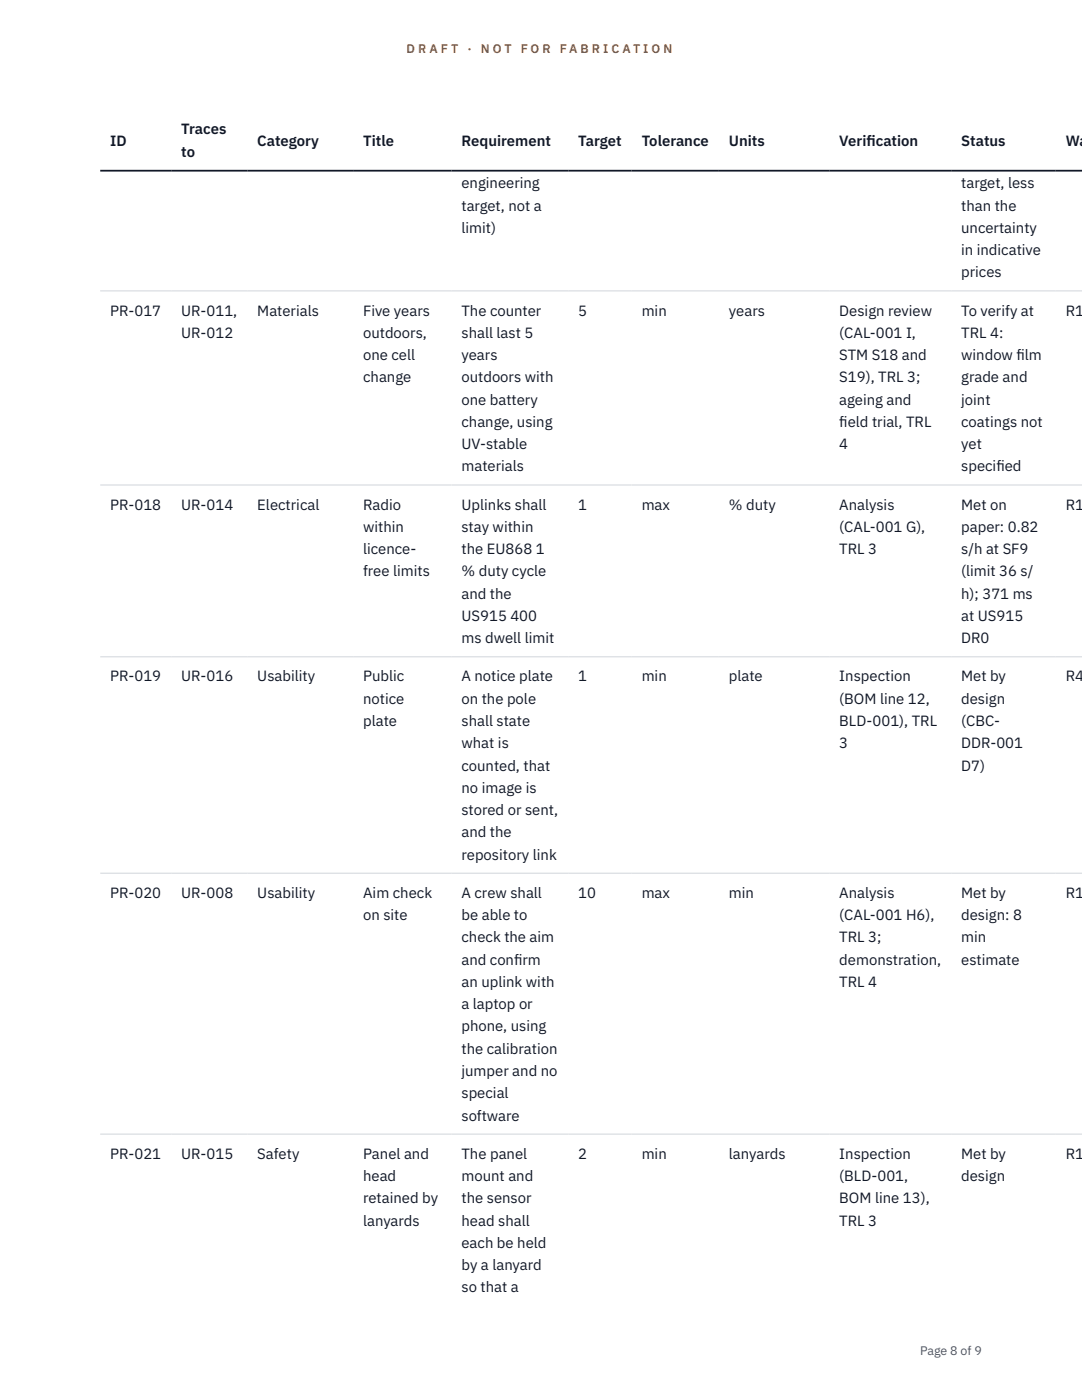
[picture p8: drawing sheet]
<svg xmlns="http://www.w3.org/2000/svg" width="216mm" height="279mm" viewBox="0 0 216 279" stroke-linecap="round" stroke-linejoin="round" font-family="sans-serif">
<defs><g id="words">
<g font-size="3" fill="#111827">
<text x="22" y="29.1">ID</text>
<text x="36.2" y="26.8">Traces</text>
<text x="51.3" y="29.1">Category</text>
<text x="72.5" y="29.1">Title</text>
<text x="92.1" y="29.1">Requirement</text>
<text x="115.4" y="29.1">Target</text>
<text x="128" y="29.1">Tolerance</text>
<text x="145.4" y="29.1">Units</text>
<text x="167.5" y="29.1">Verif</text>
<text x="172.9" y="29.1">ication</text>
<text x="191.8" y="29.1">Status</text>
<text x="212.7" y="29.1">Wa</text>
<text x="36.2" y="31.3">to</text>
<text x="92.1" y="37.6">engineering</text>
<text x="191.8" y="37.6">target, less</text>
<text x="92.1" y="42">target, not a</text>
<text x="92.1" y="46.5">limit)</text>
<text x="191.8" y="42">than the</text>
<text x="191.8" y="46.5">uncertainty</text>
<text x="191.8" y="50.9">in indicative</text>
<text x="191.8" y="55.4">prices</text>
<text x="22" y="63">PR-017</text>
<text x="36.2" y="63">UR-011,</text>
<text x="51.3" y="63">Materials</text>
<text x="72.5" y="63">Five years</text>
<text x="92.1" y="63">The counter</text>
<text x="115.4" y="63">5</text>
<text x="128" y="63">min</text>
<text x="145.4" y="63">years</text>
<text x="167.5" y="63">Design review</text>
<text x="191.8" y="63">To verify at</text>
<text x="212.7" y="63">R14</text>
<text x="36.2" y="67.4">UR-012</text>
<text x="72.5" y="67.4">outdoors,</text>
<text x="72.5" y="71.9">one cell</text>
<text x="92.1" y="67.4">shall last 5</text>
<text x="92.1" y="71.9">years</text>
<text x="167.5" y="67.4">(CAL-001 I,</text>
<text x="167.5" y="71.9">STM S18 and</text>
<text x="191.8" y="67.4">TRL 4:</text>
<text x="191.8" y="71.9">window f</text>
<text x="202.8" y="71.9">ilm</text>
<text x="72.5" y="76.3">change</text>
<text x="92.1" y="76.3">outdoors with</text>
<text x="167.5" y="76.3">S19), TRL 3;</text>
<text x="191.8" y="76.3">grade and</text>
<text x="92.1" y="80.8">one battery</text>
<text x="167.5" y="80.8">ageing and</text>
<text x="191.8" y="80.8">joint</text>
<text x="92.1" y="85.2">change, using</text>
<text x="92.1" y="89.6">UV-stable</text>
<text x="167.5" y="85.2">f</text>
<text x="167.5" y="85.2">ield trial, TRL</text>
<text x="167.5" y="89.6">4</text>
<text x="191.8" y="85.2">coatings not</text>
<text x="191.8" y="89.6">yet</text>
<text x="92.1" y="94.1">materials</text>
<text x="191.8" y="94.1">specif</text>
<text x="198.8" y="94.1">ied</text>
<text x="22" y="101.7">PR-018</text>
<text x="36.2" y="101.7">UR-014</text>
<text x="51.3" y="101.7">Electrical</text>
<text x="72.5" y="101.7">Radio</text>
<text x="92.1" y="101.7">Uplinks shall</text>
<text x="115.4" y="101.7">1</text>
<text x="128" y="101.7">max</text>
<text x="145.4" y="101.7">% duty</text>
<text x="167.5" y="101.7">Analysis</text>
<text x="191.8" y="101.7">Met on</text>
<text x="212.7" y="101.7">R15</text>
<text x="72.5" y="106.2">within</text>
<text x="92.1" y="106.2">stay within</text>
<text x="167.5" y="106.2">(CAL-001 G),</text>
<text x="191.8" y="106.2">paper: 0.82</text>
<text x="72.5" y="110.6">licence-</text>
<text x="92.1" y="110.6">the EU868 1</text>
<text x="167.5" y="110.6">TRL 3</text>
<text x="191.8" y="110.6">s/h at SF9</text>
<text x="72.5" y="115">free limits</text>
<text x="92.1" y="115">% duty cycle</text>
<text x="92.1" y="119.5">and the</text>
<text x="191.8" y="115">(limit 36 s/</text>
<text x="191.8" y="119.5">h); 371 ms</text>
<text x="92.1" y="123.9">US915 400</text>
<text x="191.8" y="123.9">at US915</text>
<text x="92.1" y="128.4">ms dwell limit</text>
<text x="191.8" y="128.4">DR0</text>
<text x="22" y="136">PR-019</text>
<text x="36.2" y="136">UR-016</text>
<text x="51.3" y="136">Usability</text>
<text x="72.5" y="136">Public</text>
<text x="92.1" y="136">A notice plate</text>
<text x="115.4" y="136">1</text>
<text x="128" y="136">min</text>
<text x="145.4" y="136">plate</text>
<text x="167.5" y="136">Inspection</text>
<text x="191.8" y="136">Met by</text>
<text x="212.7" y="136">R4</text>
<text x="72.5" y="140.5">notice</text>
<text x="92.1" y="140.5">on the pole</text>
<text x="167.5" y="140.5">(BOM line 12,</text>
<text x="191.8" y="140.5">design</text>
<text x="72.5" y="144.9">plate</text>
<text x="92.1" y="144.9">shall state</text>
<text x="92.1" y="149.3">what is</text>
<text x="167.5" y="144.9">BLD-001), TRL</text>
<text x="167.5" y="149.3">3</text>
<text x="191.8" y="144.9">(CBC-</text>
<text x="191.8" y="149.3">DDR-001</text>
<text x="92.1" y="153.8">counted, that</text>
<text x="191.8" y="153.8">D7)</text>
<text x="92.1" y="158.2">no image is</text>
<text x="92.1" y="162.7">stored or sent,</text>
<text x="92.1" y="167.1">and the</text>
<text x="92.1" y="171.6">repository link</text>
<text x="22" y="179.2">PR-020</text>
<text x="36.2" y="179.2">UR-008</text>
<text x="51.3" y="179.2">Usability</text>
<text x="72.5" y="179.2">Aim check</text>
<text x="92.1" y="179.2">A crew shall</text>
<text x="115.4" y="179.2">10</text>
<text x="128" y="179.2">max</text>
<text x="145.4" y="179.2">min</text>
<text x="167.5" y="179.2">Analysis</text>
<text x="191.8" y="179.2">Met by</text>
<text x="212.7" y="179.2">R12</text>
<text x="72.5" y="183.6">on site</text>
<text x="92.1" y="183.6">be able to</text>
<text x="167.5" y="183.6">(CAL-001 H6),</text>
<text x="191.8" y="183.6">design: 8</text>
<text x="92.1" y="188.1">check the aim</text>
<text x="167.5" y="188.1">TRL 3;</text>
<text x="191.8" y="188.1">min</text>
<text x="92.1" y="192.5">and conf</text>
<text x="92.1" y="197">an uplink with</text>
<text x="102.6" y="192.5">irm</text>
<text x="167.5" y="192.5">demonstration,</text>
<text x="167.5" y="197">TRL 4</text>
<text x="191.8" y="192.5">estimate</text>
<text x="92.1" y="201.4">a laptop or</text>
<text x="92.1" y="205.9">phone, using</text>
<text x="92.1" y="210.3">the calibration</text>
<text x="92.1" y="214.7">jumper and no</text>
<text x="92.1" y="219.2">special</text>
<text x="92.1" y="223.6">software</text>
<text x="22" y="231.3">PR-021</text>
<text x="36.2" y="231.3">UR-015</text>
<text x="51.3" y="231.3">Safety</text>
<text x="72.5" y="231.3">Panel and</text>
<text x="92.1" y="231.3">The panel</text>
<text x="115.4" y="231.3">2</text>
<text x="128" y="231.3">min</text>
<text x="145.4" y="231.3">lanyards</text>
<text x="167.5" y="231.3">Inspection</text>
<text x="191.8" y="231.3">Met by</text>
<text x="212.7" y="231.3">R12</text>
<text x="72.5" y="235.7">head</text>
<text x="92.1" y="235.7">mount and</text>
<text x="167.5" y="235.7">(BLD-001,</text>
<text x="191.8" y="235.7">design</text>
<text x="72.5" y="240.1">retained by</text>
<text x="72.5" y="244.6">lanyards</text>
<text x="92.1" y="240.1">the sensor</text>
<text x="92.1" y="244.6">head shall</text>
<text x="167.5" y="240.1">BOM line 13),</text>
<text x="167.5" y="244.6">TRL 3</text>
<text x="92.1" y="249">each be held</text>
<text x="92.1" y="253.5">by a lanyard</text>
<text x="92.1" y="257.9">so that a</text>
</g>
<g font-size="2.5" fill="#b45309">
<text x="81.1" y="10.5">D R A F T</text>
<text x="93.3" y="10.5">·</text>
<text x="95.9" y="10.5">N O T</text>
<text x="103.9" y="10.5">F O R</text>
<text x="111.7" y="10.5">F A B R I C A T I O N</text>
</g>
<text font-size="2.5" fill="#4b5563" x="183.6" y="270.3">Page 8 of 9</text>
</g></defs>
<path d="M20 58.1h195.9M20 96.8h195.9M20 131.1h195.9M20 174.3h195.9M20 226.3h195.9" fill="none" stroke="#d1d5db" stroke-width=".2"/>
<path d="M20 34.1h195.9" fill="none" stroke="#111827" stroke-width=".35"/>
<use href="#words"/>
</svg>
